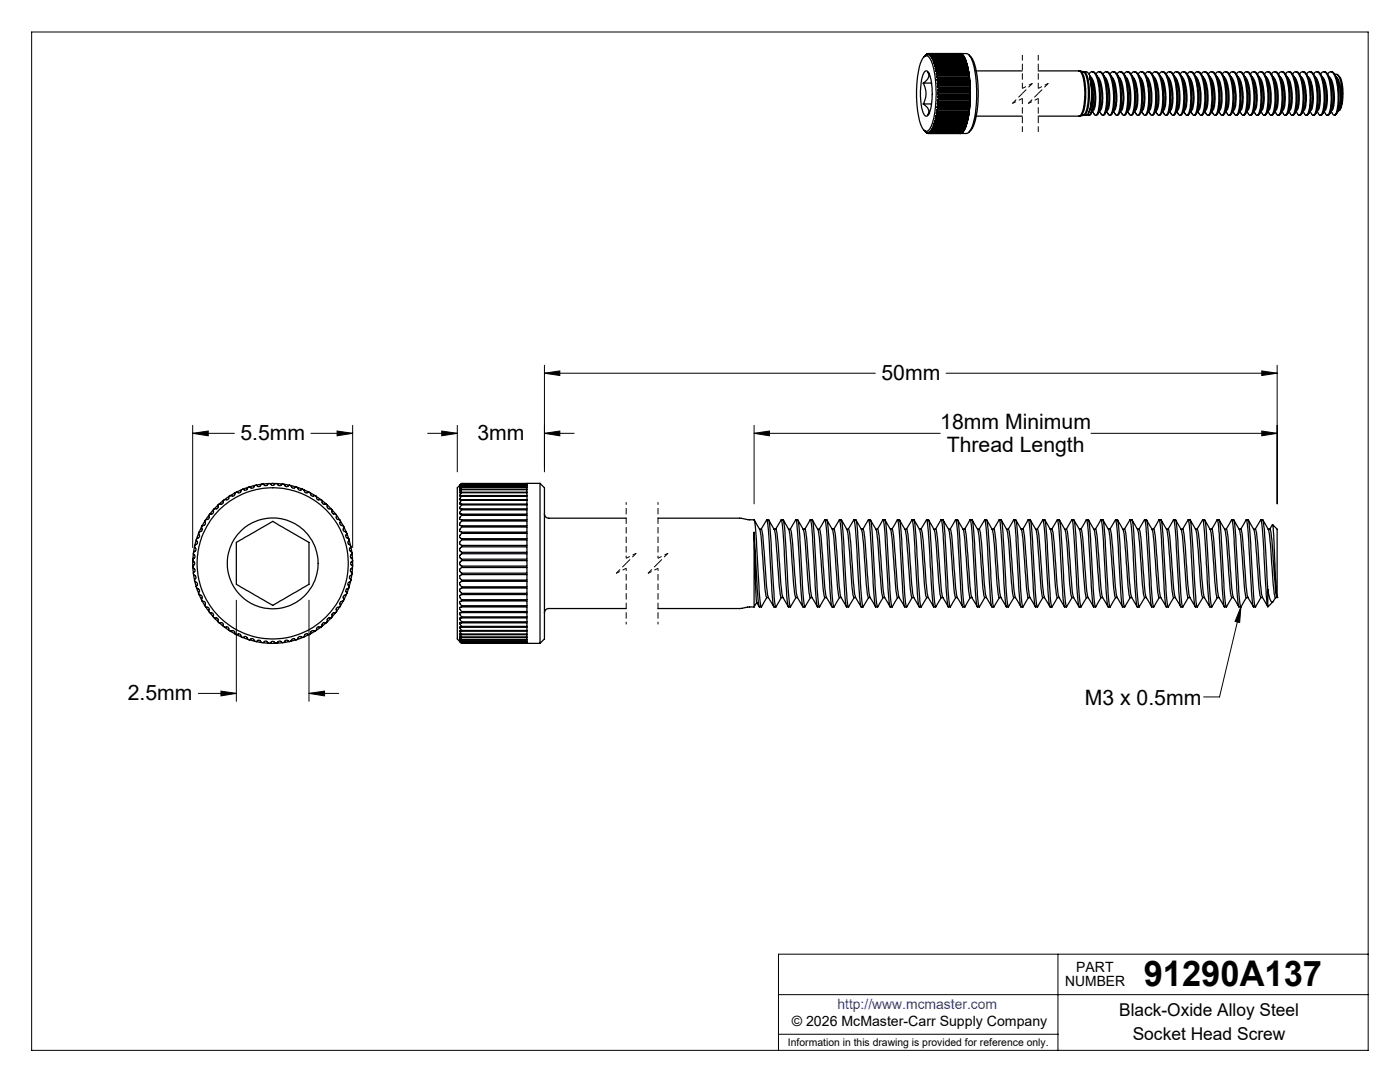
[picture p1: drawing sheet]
<svg xmlns="http://www.w3.org/2000/svg" width="279mm" height="216mm" viewBox="0 0 279 216" stroke-linecap="round" stroke-linejoin="round" font-family="sans-serif">
<defs><g id="words">
<text font-size="7.1" x="228.3" y="196.8">91290A137</text>
<g font-size="4.2">
<text x="175.9" y="75.9">50mm</text>
<text x="48" y="87.9">5.5mm</text>
<text x="95.3" y="87.9">3mm</text>
<text x="187.7" y="85.5">18mm Minimum</text>
<text x="188.9" y="90.2">Thread Length</text>
<text x="25.5" y="139.8">2.5mm</text>
<text x="216.5" y="140.6">M3 x 0.5mm</text>
</g>
<g font-size="3.5">
<text x="223.4" y="202.8">Black-Oxide Alloy Steel</text>
<text x="226.1" y="207.5">Socket Head Screw</text>
</g>
<g font-size="2.8">
<text x="212.6" y="196.8">NUMBER</text>
<text x="214.8" y="194">PART</text>
<text x="158" y="204.8">© 2026 McMaster-Carr Supply Company</text>
</g>
<text font-size="2.8" fill="#00f" x="167.1" y="201.4">http://www.mcmaster.com</text>
<text font-size="2.1" x="157.3" y="208.6">Information in this drawing is provided for reference only.</text>
</g></defs>
<g fill="none" stroke="#000" stroke-width=".2">
<path d="M6.3 6.4h266.7v203.2h-266.7zM108.7 74.5l3-.5v.9zM108.7 72.9v21.3M108.7 74.5h66M188.8 74.5h66.1M251.8 74l3.1 .5-3.1 .4zM254.9 72.9v27.6M38.5 86.5l3.1-.5v1zM38.5 84.9v24.4M38.5 86.5h8.3M62.1 86.5h8.3M67.3 86l3.1 .5-3.1 .5z"/>
<path d="M70.4 84.9v24.4M85.3 86.5h6M88.2 86l3.1 .5-3.1 .5zM91.3 84.9v9.3M108.7 86.5l3-.5v1zM108.7 86.5h5.9M150.5 86.5l3.1-.5v1zM150.5 86.5h37.1M150.5 84.9v15.6M217.7 86.5h37.2M251.8 86l3.1 .5-3.1 .5zM47.2 119.8v20.1"/>
<path d="M61.7 119.8v20.1M39.6 138.4h7.6M44.1 137.9l3.1 .5-3.1 .5zM61.7 138.4l3.1-.5v1zM61.7 138.4h5.9M247.6 121.1l-.2 3.1-.9-.2zM247.6 121.1l-4.2 18h-3.2M155.4 198.5h117.6M211.1 190.4v19.2M273 190.4h-117.6v19.2M155.4 206.4h55.7"/>
</g>
<g fill="none" stroke="#000" stroke-width=".25">
<path d="M184.3 16.6l.2 .5a4 4 0 0 1-.2 3.6M184.3 16.6h1.6M184.4 11.3a.85 .85 0 0 1 1.3 .7l.4 .8 .4 1.8 .3 3.6-.2 3.9-.6 2.7a1.85 1.85 0 0 1-1.2 1.4 3.2 3.2 0 0 1-1.4-2.6l-.4-3.3v-3.8l.5-3.3 .4-1zM184.6 14.2a.62 .62 0 0 1 .9 .6l.4 1.7 .2 2-.2 2.3-.3 1.4a.97 .97 0 0 1-.9 1l-.3-.3-.4-1.1-.3-2.5 .2-3.3 .3-1.1zM184.7 11l-.3 .4M184.7 11h.1M184.7 11l-.1 .1M184.9 10.9h-.1M184.9 10.9l-.2 .1M184.9 10.9h.1M185 10.8l-.2 .2M185 10.8h.1"/>
<path d="M185.1 10.8h.1M185.2 10.7l-.3 .2 .1-.1M185.2 10.8l.2-.1-.1 .1M185.2 10.7h7.7a2.28 2.28 0 0 1 1.3 1.9l.6 3.4 .1 3.8-.2 2.6-.6 2.7a1.99 1.99 0 0 1-1.2 1.5h-7.7M185.2 10.7l-.1 .1M185.3 10.8h.1M185.4 14.6l-.2-.1a1.59 1.59 0 0 1-.9 2.1M185.5 10.9h.1M185.6 10.8l-.1 .1M185.6 11v.1h.3M185.7 10.9h-.2M185.7 10.9l-.1 .1"/>
<path d="M185.7 10.9h6.4M185.8 11.3v.1l.3-.1M185.9 11.1l-.1 .2M185.9 11.1h6.3M186 11.5v.1h.2M186 11.5h6.4M186.1 11.3l-.1 .2M186.1 11.3h6.3M186.1 11.8v.2l.3-.1M186.1 11.8h6.5M186.2 11.6h.1M186.3 11.6l-.2 .2"/>
<path d="M186.3 11.6h6.2M186.3 12.2v.1h.2M186.3 12.2h6.4M186.4 11.9v.1M186.4 12l-.1 .2M186.4 12h6.3M186.4 12.6h6.5M186.5 12.3v.1M186.5 12.4l-.1 .2M186.5 12.4h6.4M186.5 13h6.5M186.7 12.7v.1"/>
<path d="M186.7 13.5v.2M186.7 12.8l-.2 .2M186.7 12.8h6.3M186.7 13.5h6.4M186.7 13.7l.2 .1M186.7 13.7h6.5M186.8 13.2v.1M186.8 14v.3M186.8 14h6.4M186.8 13.3l-.1 .2M186.8 14.3h.2M186.8 13.3h6.3"/>
<path d="M186.8 14.3h6.5M186.9 13.8v.1M186.9 14.6v.3M186.9 13.8h6.3M186.9 14.6h6.4M186.9 13.9l-.1 .1M186.9 14.9h.2M186.9 13.9h6.4M186.9 14.9h6.5M187 15.2v.3M187 15.2h6.4M187 14.3v.1"/>
<path d="M187 14.3h6.3M187 15.5l.2 .1M187 15.5h6.4M187 15.8l.1 .3M187 14.4l-.1 .2M187 14.4h6.4M187 15.8h6.5M187.1 16.1l.2 .1M187.1 16.1h6.4M187.1 14.9v.1M187.1 16.5v.3M187.1 15l-.1 .2"/>
<path d="M187.1 16.8l.2 .1M187.1 15h6.3M187.1 14.9h6.3M187.1 16.8h6.5M187.1 16.5h6.4M187.1 17.1v.3M187.1 19.9v.3M187.1 17.4l.2 .2M187.1 17.4h6.5M187.1 19.9h6.5M187.1 17.1h6.5M187.2 15.6v.1"/>
<path d="M187.2 17.9v.2M187.2 18.5v.3M187.2 19.2v.3M187.2 18.1l.2 .1M187.2 18.8l.2 .1M187.2 19.5l.1 .1M187.2 18.5h6.4M187.2 18.8h6.4M187.2 18.1h6.4M187.2 19.2h6.4M187.2 15.6h6.3M187.2 17.9h6.4"/>
<path d="M187.2 19.5h6.4M187.2 15.7l-.2 .1M187.2 15.7h6.3M187.3 16.2v.1M187.3 16.3l-.2 .2M187.3 16.3h6.3M187.3 16.2h6.3M187.3 16.9v.1M187.3 16.9h6.3M187.3 17.6v.1M187.3 19.6v.2M187.3 17l-.2 .1"/>
<path d="M187.3 17.7l-.1 .2M187.3 19.8l-.2 .1M187.3 19.8h6.3M187.3 19.6h6.3M187.3 17.7h6.3M187.3 17.6h6.3M187.3 17h6.3M187.4 18.2v.2M187.4 18.9v.2M187.4 18.4l-.2 .1M187.4 19.1l-.2 .1M187.4 18.4h6.2"/>
<path d="M187.4 18.9h6.2M187.4 18.2h6.2M187.4 19.1h6.2M191.5 10.7h.2M191.7 10.7l.1 .1M191.7 10.7v.1M191.9 10.8h-6.6M191.9 10.8l.1 .1M191.9 10.8v.1M192.1 10.9l.1 .1h-6.6M192.1 10.9v.1M192.2 11.1l.2 .2h-6.6"/>
<path d="M192.2 11.1l.1 .2M192.3 11.3h.1M192.4 11.3l.1 .3h-6.3M192.4 11.5v.1M192.4 11.3v.2M192.5 11.6l.2 .3h-6.3M192.5 11.6l.1 .2M192.6 11.8v.1M192.7 12l.1 .3h-6.3M192.7 12.2l.1 .1M192.7 12v.2M192.9 12.4l.1 .3h-6.6v-.1"/>
<path d="M192.9 12.6v.1M192.9 12.4v.2M193 12.8l.1 .4h-6.5l-.1-.2M193 13v.2M193 12.8v.2M193.1 13.3l.1 .5M193.1 13.5l.1 .2M193.1 13.3v.2M193.2 13.7v.1M193.2 14l.1 .3M193.3 13.9v.4M193.3 13.9l-.1 .1"/>
<path d="M193.3 14.3h.1M193.3 14.6l.1 .3M193.4 14.4v.5M193.4 14.9h.1M193.4 14.4l-.1 .2M193.4 11l.7 .7 .6 1.6 .4 2.2 .1 2.5-.1 3.2-.4 2.8-.6 1.6-.7 .8M193.4 15l.1 .6M193.4 15.2v.3M193.4 15.5l.1 .1M193.4 15v.2M193.5 15.7l.1 .5M193.5 15.8v.3"/>
<path d="M193.5 16.1l.1 .1M193.5 15.7v.1M193.5 16.5l.1 .3M193.6 16.3v.6M193.6 17.1v.3M193.6 16.8v.1M193.6 16.3l-.1 .2M193.6 17v.6M193.6 18.5v.3M193.6 19.2v.3M193.6 17.9v.2M193.6 19.9v.3"/>
<path d="M193.6 18.8v.1M193.6 18.1v.1M193.6 19.5v.1M193.6 17.4v.2M193.6 17v.1M193.6 19.8v.5M193.6 19.1v.5M193.6 18.4v.5M193.6 17.7v.5M193.6 18.4v.1M193.6 19.1v.1M193.6 17.7v.2"/>
<path d="M193.6 19.8v.1M194.8 14.1h9.2M207.2 14.1h8.1M215.3 14.1l.3 .1M215.3 14.1a2.89 2.89 0 0 1 1.1 2.5l.1 2.5-.4 2.9a1.38 1.38 0 0 1-.8 1.2M215.6 14.2a3.7 3.7 0 0 1 1 2.9l.1 2.5-.4 2.4a1.43 1.43 0 0 1-.7 1.1M215.6 14.2l.5 .1M216.1 14.3h.2M216.1 14.3l.3 .2 .4 .8 .4 2.5v1.7l-.2 1.8-.4 1.2-.5 .5M216.3 14.3h.5a3.5 3.5 0 0 1 1.2 2.8 10.6 10.6 0 0 1-.4 5.8l-.4 .1M216.3 14.3a2.28 2.28 0 0 1 .9 2l.2 3.1-.4 2.6a1.16 1.16 0 0 1-.7 1M217.3 14.8a.69 .69 0 0 1 .8-.5 .69 .69 0 0 1 .6 .7 12.5 12.5 0 0 1 .2 7.9 .33 .33 0 0 1-.4 .1 .33 .33 0 0 1-.2-.3l-.3-.5"/>
<path d="M217.5 15a9.4 9.4 0 0 1 .7 6.8l-.4 .9M217.5 15.6l.4 2.3v1.9l-.2 1.6-.5 1.1M217.5 15.6a12.3 12.3 0 0 1 0 7.3l-.2 .1-.3-.1M217.5 15.6l.3 1.8v1.9l-.3 2.7a1.16 1.16 0 0 1-.8 1h-.4M217.6 15.3a4.7 4.7 0 0 1 1.1 3.4 6.5 6.5 0 0 1-.5 3.3l-.1 .1M217.9 14.3a1.3 1.3 0 0 1 1.2 1.3 12.9 12.9 0 0 1 0 7.2l-.4 .2M218.7 14.8l.2-.2a.65 .65 0 0 1 .7-.2 .65 .65 0 0 1 .5 .6 11.9 11.9 0 0 1 .2 7.9 .31 .31 0 0 1-.4 .1 .31 .31 0 0 1-.2-.3l-.3-.5M218.9 15a9 9 0 0 1 .5 7.2l-.3 .5M219 15.3a6.2 6.2 0 0 1 1.1 4.2l-.2 2.1-.4 .5M219.4 14.3a1.43 1.43 0 0 1 1.2 1.5 12.3 12.3 0 0 1-.1 7l-.5 .2M220.1 14.8l.1-.1a.64 .64 0 0 1 .7-.4 .64 .64 0 0 1 .5 .6 11.8 11.8 0 0 1 .3 8 .3 .3 0 0 1-.4 .1 .3 .3 0 0 1-.2-.3l-.3-.5M220.3 15a9.9 9.9 0 0 1 .7 6.8l-.4 .9"/>
<path d="M220.4 15.3a6 6 0 0 1 1.1 4.2l-.2 2.1-.4 .5M220.7 14.3a1.3 1.3 0 0 1 1.2 1.3 12.5 12.5 0 0 1 0 7.1l-.1 .3h-.4M221.5 14.8a.69 .69 0 0 1 .8-.5 .69 .69 0 0 1 .6 .7 12.5 12.5 0 0 1 .2 7.9 .33 .33 0 0 1-.4 .1 .33 .33 0 0 1-.2-.3l-.3-.5M221.7 15a9.6 9.6 0 0 1 .7 6.8l-.4 .9M221.8 15.3a4.7 4.7 0 0 1 1 3.4 4.5 4.5 0 0 1-.5 3.4M222.1 14.3a1.3 1.3 0 0 1 1.2 1.3 12.9 12.9 0 0 1 0 7.2l-.5 .2M222.9 14.8l.2-.2a.68 .68 0 0 1 .7-.2 .68 .68 0 0 1 .5 .6 12.6 12.6 0 0 1 .2 7.8 .32 .32 0 0 1-.3 .2 .32 .32 0 0 1-.3-.3l-.3-.5M223.1 15a9 9 0 0 1 .5 7.2l-.3 .5M223.2 15.3a4.7 4.7 0 0 1 1.1 3.4 6.5 6.5 0 0 1-.5 3.3l-.1 .1M223.6 14.3a1.43 1.43 0 0 1 1.2 1.5 12.3 12.3 0 0 1-.1 7l-.4 .2M224.3 14.8l.1-.1a.64 .64 0 0 1 .7-.4 .64 .64 0 0 1 .5 .6 11.8 11.8 0 0 1 .3 8 .3 .3 0 0 1-.4 .1 .3 .3 0 0 1-.2-.3l-.3-.5M224.5 15a9.9 9.9 0 0 1 .7 6.8l-.4 .9"/>
<path d="M224.6 15.3a6 6 0 0 1 1.1 4.2l-.2 2.1-.4 .5M224.9 14.3a1.42 1.42 0 0 1 1.3 1.5 12.3 12.3 0 0 1-.1 7l-.5 .2M225.7 14.8a.69 .69 0 0 1 .8-.5 .69 .69 0 0 1 .6 .7 12.9 12.9 0 0 1 .3 7.8 .34 .34 0 0 1-.4 .2 .34 .34 0 0 1-.3-.3l-.3-.5M225.8 15a9.6 9.6 0 0 1 .8 6.8l-.4 .9M226 15.3a5.8 5.8 0 0 1 1.1 4l-.2 2.1-.4 .7M226.3 14.3a1.3 1.3 0 0 1 1.2 1.3 12.1 12.1 0 0 1 0 7.2l-.5 .2M227.1 14.8l.2-.2a.68 .68 0 0 1 .7-.2 .68 .68 0 0 1 .5 .6 12.5 12.5 0 0 1 .2 7.9 .33 .33 0 0 1-.4 .1 .33 .33 0 0 1-.2-.3l-.3-.5M227.3 15a9.4 9.4 0 0 1 .7 6.8l-.4 .9M227.4 15.3a4.7 4.7 0 0 1 1.1 3.4 6.5 6.5 0 0 1-.5 3.3l-.1 .1M227.8 14.3a1.3 1.3 0 0 1 1.1 1.3 12.9 12.9 0 0 1 0 7.2l-.4 .2M228.5 14.8l.1-.1a.68 .68 0 0 1 .8-.4 .68 .68 0 0 1 .5 .7 11.9 11.9 0 0 1 .2 7.9 .31 .31 0 0 1-.4 .1 .31 .31 0 0 1-.2-.3l-.3-.5M228.7 15a9 9 0 0 1 .5 7.2l-.2 .5"/>
<path d="M228.8 15.3a6 6 0 0 1 1.1 4.2l-.2 2.1-.4 .5M229.2 14.3a1.43 1.43 0 0 1 1.2 1.5 12.3 12.3 0 0 1-.1 7l-.5 .2M229.9 14.8l.1-.1a.64 .64 0 0 1 .7-.4 .64 .64 0 0 1 .5 .6 12.5 12.5 0 0 1 .4 7.9 .34 .34 0 0 1-.4 .2 .34 .34 0 0 1-.3-.3l-.3-.5M230.1 15a9.4 9.4 0 0 1 .5 7.2l-.2 .5M230.2 15.3a6 6 0 0 1 1.1 4.2l-.2 1.9-.1 .5-.3 .2M230.5 14.3a1.3 1.3 0 0 1 1.2 1.3 12.5 12.5 0 0 1 0 7.1l-.1 .3h-.4M231.4 14.8a.69 .69 0 0 1 .7-.5 .69 .69 0 0 1 .6 .7 12.5 12.5 0 0 1 .2 7.9 .33 .33 0 0 1-.4 .1 .33 .33 0 0 1-.2-.3l-.3-.5M231.5 15a9.4 9.4 0 0 1 .7 6.8l-.4 .9M231.6 15.3a4.7 4.7 0 0 1 1.1 3.4 5.4 5.4 0 0 1-.5 3.3l-.1 .1M232 14.3a1.3 1.3 0 0 1 1.1 1.3 12.9 12.9 0 0 1 0 7.2l-.4 .2M232.7 14.8l.2-.2a.65 .65 0 0 1 .7-.2 .65 .65 0 0 1 .5 .6 12.3 12.3 0 0 1 .3 7.8 .32 .32 0 0 1-.4 .2 .32 .32 0 0 1-.3-.3l-.3-.5M232.9 15a9 9 0 0 1 .5 7.2l-.2 .5"/>
<path d="M233 15.3a4.7 4.7 0 0 1 1.1 3.4 5.1 5.1 0 0 1-.6 3.4M233.4 14.3a1.43 1.43 0 0 1 1.2 1.5 12.3 12.3 0 0 1-.1 7l-.4 .2M234.1 14.8l.1-.1a.64 .64 0 0 1 .7-.4 .64 .64 0 0 1 .5 .6 11.8 11.8 0 0 1 .3 8 .3 .3 0 0 1-.4 .1 .3 .3 0 0 1-.2-.3l-.3-.5M234.3 15a9.9 9.9 0 0 1 .7 6.8l-.4 .9M234.4 15.3a6 6 0 0 1 1.1 4.2l-.2 2.1-.4 .5M234.7 14.3a1.3 1.3 0 0 1 1.2 1.3 12.5 12.5 0 0 1 0 7.1l-.1 .3h-.4M235.5 14.8a.69 .69 0 0 1 .8-.5 .69 .69 0 0 1 .6 .7 12.8 12.8 0 0 1 .3 7.6l-.1 .2a.32 .32 0 0 1-.3 .2 .32 .32 0 0 1-.3-.3l-.2-.5M235.7 15a9.6 9.6 0 0 1 .7 6.8l-.4 .9M235.8 15.3a4.7 4.7 0 0 1 1.1 3.4 4.5 4.5 0 0 1-.6 3.4M236.1 14.3a1.3 1.3 0 0 1 1.2 1.3 12.1 12.1 0 0 1 0 7.2l-.4 .2M236.9 14.8l.2-.2a.68 .68 0 0 1 .7-.2 .68 .68 0 0 1 .5 .6 12.5 12.5 0 0 1 .2 7.9 .33 .33 0 0 1-.4 .1 .33 .33 0 0 1-.2-.3l-.3-.5M237.1 15a9 9 0 0 1 .5 7.2l-.3 .5"/>
<path d="M237.2 15.3a4.7 4.7 0 0 1 1.1 3.4 6.5 6.5 0 0 1-.5 3.3l-.1 .1M237.6 14.3a1.25 1.25 0 0 1 1.1 1.3 12.5 12.5 0 0 1 0 7.2l-.4 .2M238.3 14.8l.1-.1a.64 .64 0 0 1 .7-.4 .64 .64 0 0 1 .5 .6 11.8 11.8 0 0 1 .3 8 .3 .3 0 0 1-.4 .1 .3 .3 0 0 1-.2-.3l-.3-.5M238.5 15a9 9 0 0 1 .5 7.2l-.2 .5M238.6 15.3a6 6 0 0 1 1.1 4.2l-.2 2.1-.4 .5M238.9 14.3a1.42 1.42 0 0 1 1.3 1.5 12.3 12.3 0 0 1-.1 7l-.5 .2M239.7 14.8l.2-.2a.63 .63 0 0 1 .6-.3 .63 .63 0 0 1 .5 .6 12.5 12.5 0 0 1 .4 7.9 .34 .34 0 0 1-.4 .2 .34 .34 0 0 1-.3-.3l-.2-.5M239.9 15a9.2 9.2 0 0 1 .5 7.2l-.2 .5M240 15.3a6.3 6.3 0 0 1 1.1 4.5l-.2 1.6-.1 .5-.3 .2M240.3 14.3a1.3 1.3 0 0 1 1.2 1.3 11.6 11.6 0 0 1-.1 7.3l-.3 .1M241.2 14.8l.1-.2a.68 .68 0 0 1 .7-.2 .68 .68 0 0 1 .5 .6 12.5 12.5 0 0 1 .2 7.9 .33 .33 0 0 1-.4 .1 .33 .33 0 0 1-.2-.3l-.3-.5M241.3 15a9.4 9.4 0 0 1 .7 6.8l-.4 .9"/>
<path d="M241.4 15.3a4.7 4.7 0 0 1 1.1 3.4 6.5 6.5 0 0 1-.5 3.3l-.1 .1M241.8 14.3a1.3 1.3 0 0 1 1.1 1.3 12.9 12.9 0 0 1 0 7.2l-.4 .2M242.5 14.8l.2-.2a.65 .65 0 0 1 .7-.2 .65 .65 0 0 1 .5 .6 11.9 11.9 0 0 1 .2 7.9 .31 .31 0 0 1-.4 .1 .31 .31 0 0 1-.2-.3l-.3-.5M242.7 15a9 9 0 0 1 .5 7.2l-.2 .5M242.8 15.3a6 6 0 0 1 1.1 4.2l-.2 2.1-.4 .5M243.2 14.3a1.43 1.43 0 0 1 1.2 1.5 12.3 12.3 0 0 1-.1 7l-.5 .2M243.9 14.8l.1-.1a.64 .64 0 0 1 .7-.4 .64 .64 0 0 1 .5 .6 11.8 11.8 0 0 1 .3 8 .3 .3 0 0 1-.4 .1 .3 .3 0 0 1-.2-.3l-.2-.5M244.1 15a9.9 9.9 0 0 1 .7 6.8l-.4 .9M244.2 15.3a6 6 0 0 1 1.1 4.2l-.2 1.9-.1 .5-.3 .2M244.5 14.3a1.3 1.3 0 0 1 1.2 1.3 12.5 12.5 0 0 1 0 7.1l-.1 .3h-.3M245.4 14.8a.69 .69 0 0 1 .7-.5 .69 .69 0 0 1 .6 .7 12.5 12.5 0 0 1 .2 7.9 .33 .33 0 0 1-.4 .1 .33 .33 0 0 1-.2-.3l-.3-.5M245.5 15a9.6 9.6 0 0 1 .7 6.8l-.4 .9"/>
<path d="M245.6 15.3a4.7 4.7 0 0 1 1.1 3.4 5.4 5.4 0 0 1-.5 3.3l-.1 .1M246 14.3a1.3 1.3 0 0 1 1.1 1.3 12.9 12.9 0 0 1 0 7.2l-.4 .2M246.7 14.8l.2-.2a.68 .68 0 0 1 .8-.2 .68 .68 0 0 1 .4 .6 12.6 12.6 0 0 1 .3 7.8 .32 .32 0 0 1-.4 .2 .32 .32 0 0 1-.3-.3l-.3-.5M246.9 15a9 9 0 0 1 .5 7.2l-.2 .5M247 15.3a4.7 4.7 0 0 1 1.1 3.4 6.5 6.5 0 0 1-.5 3.3l-.1 .1M247.4 14.3a1.43 1.43 0 0 1 1.2 1.5 12.3 12.3 0 0 1-.1 7l-.4 .2M248.1 14.8l.1-.1a.64 .64 0 0 1 .7-.4 .64 .64 0 0 1 .5 .6 11.8 11.8 0 0 1 .3 8 .3 .3 0 0 1-.4 .1 .3 .3 0 0 1-.2-.3l-.3-.5M248.3 15l.4 .8M248.4 15.3a6 6 0 0 1 1.1 4.2l-.2 2.1-.4 .5M248.7 15.8a9.3 9.3 0 0 1 .1 6.4l-.2 .5M248.7 14.3a1.42 1.42 0 0 1 1.3 1.5 12.3 12.3 0 0 1-.1 7l-.5 .2M249.6 14.8a.69 .69 0 0 1 .7-.5 .69 .69 0 0 1 .6 .7 12.9 12.9 0 0 1 .3 7.8 .34 .34 0 0 1-.4 .2 .34 .34 0 0 1-.3-.3l-.2-.5"/>
<path d="M249.7 15a9.6 9.6 0 0 1 .7 6.8l-.4 .9M249.8 15.3a5 5 0 0 1 1.1 3.7 4.4 4.4 0 0 1-.6 3.1M250.2 14.3a1.3 1.3 0 0 1 1.1 1.3 12.1 12.1 0 0 1 0 7.2l-.4 .2M250.9 14.8l.2-.2a.68 .68 0 0 1 .8-.2 .68 .68 0 0 1 .4 .6 12.5 12.5 0 0 1 .2 7.9 .33 .33 0 0 1-.3 .1 .33 .33 0 0 1-.3-.3l-.3-.5M251.1 15a9 9 0 0 1 .5 7.2l-.2 .5M251.2 15.3a4.7 4.7 0 0 1 1.1 3.4 6.5 6.5 0 0 1-.5 3.3l-.1 .1M251.6 14.3a1.25 1.25 0 0 1 1.1 1.3 12.5 12.5 0 0 1 0 7.2l-.4 .2M252.3 14.8l.1-.1a.68 .68 0 0 1 .8-.4 .68 .68 0 0 1 .5 .7 11.9 11.9 0 0 1 .2 7.9 .31 .31 0 0 1-.4 .1 .31 .31 0 0 1-.2-.3l-.3-.5M252.5 15a9 9 0 0 1 .5 7.2l-.2 .5M252.6 15.3a6 6 0 0 1 1.1 4.2l-.2 2.1-.4 .5M253 14.3a1.43 1.43 0 0 1 1.2 1.5 12.3 12.3 0 0 1-.1 7l-.5 .2M253.8 14.8v-.1a.64 .64 0 0 1 .7-.4 .64 .64 0 0 1 .5 .6 12.5 12.5 0 0 1 .4 7.9 .34 .34 0 0 1-.4 .2 .34 .34 0 0 1-.3-.3l-.2-.5"/>
<path d="M253.9 15a9.4 9.4 0 0 1 .5 7.2l-.2 .5M254 15.3a6.3 6.3 0 0 1 1.1 4.5l-.2 1.6-.1 .5-.3 .2M254.4 14.3a1.3 1.3 0 0 1 1.1 1.3 11.6 11.6 0 0 1-.1 7.3l-.3 .1M255.2 14.8a.69 .69 0 0 1 .7-.5 .69 .69 0 0 1 .6 .7 12.5 12.5 0 0 1 .2 7.9 .33 .33 0 0 1-.3 .1 .33 .33 0 0 1-.3-.3l-.3-.5M255.3 15a9.4 9.4 0 0 1 .7 6.8l-.4 .9M255.4 15.3a4.7 4.7 0 0 1 1.1 3.4 5.4 5.4 0 0 1-.5 3.3l-.1 .1M255.8 14.3a1.3 1.3 0 0 1 1.1 1.3 12.9 12.9 0 0 1 0 7.2l-.4 .2M256.5 14.8l.2-.2a.65 .65 0 0 1 .8-.2 .65 .65 0 0 1 .4 .6 11.9 11.9 0 0 1 .2 7.9 .31 .31 0 0 1-.4 .1 .31 .31 0 0 1-.2-.3l-.3-.5M256.7 15a9 9 0 0 1 .5 7.2l-.2 .5M256.8 15.3a6.2 6.2 0 0 1 1.1 4.2l-.2 2.1-.4 .5M257.2 14.3a1.43 1.43 0 0 1 1.2 1.5 12.3 12.3 0 0 1-.1 7l-.5 .2M258 14.8v-.1a.64 .64 0 0 1 .7-.4 .64 .64 0 0 1 .5 .6 11.8 11.8 0 0 1 .3 8 .3 .3 0 0 1-.3 .1 .3 .3 0 0 1-.3-.3l-.2-.5"/>
<path d="M258.1 15a9.9 9.9 0 0 1 .7 6.8l-.4 .9M258.2 15.3a6 6 0 0 1 1.1 4.2l-.2 2.1-.4 .5M258.6 14.3a1.3 1.3 0 0 1 1.1 1.3 12.5 12.5 0 0 1 .1 7.1l-.2 .3h-.3M259.4 14.8a.69 .69 0 0 1 .7-.5 .69 .69 0 0 1 .6 .7 12.8 12.8 0 0 1 .3 7.6l-.1 .2a.32 .32 0 0 1-.3 .2 .32 .32 0 0 1-.3-.3l-.2-.5M259.5 15a9.6 9.6 0 0 1 .7 6.8l-.4 .9M259.6 15.3a4.7 4.7 0 0 1 1.1 3.4 4.5 4.5 0 0 1-.6 3.4M260 14.3a1.3 1.3 0 0 1 1.1 1.3 12.1 12.1 0 0 1 0 7.2l-.4 .2M260.7 14.8l.2-.2a.68 .68 0 0 1 .8-.2 .68 .68 0 0 1 .4 .6 12.5 12.5 0 0 1 .2 7.9 .33 .33 0 0 1-.3 .1 .33 .33 0 0 1-.3-.3l-.3-.5M260.9 15a9 9 0 0 1 .5 7.2l-.2 .5M261 15.3a4.7 4.7 0 0 1 1.1 3.4 6.5 6.5 0 0 1-.4 3.3l-.2 .1M261.4 14.3a1.25 1.25 0 0 1 1.1 1.3 12.5 12.5 0 0 1 0 7.2l-.4 .2M262.1 14.8l.1-.1a.64 .64 0 0 1 .7-.4 .64 .64 0 0 1 .5 .6 11.8 11.8 0 0 1 .3 8 .3 .3 0 0 1-.3 .1 .3 .3 0 0 1-.3-.3l-.2-.5"/>
<path d="M262.3 15a9 9 0 0 1 .5 7.2l-.2 .5M262.4 15.3a6 6 0 0 1 1.1 4.2l-.2 2.1-.4 .5M262.7 14.3a1.42 1.42 0 0 1 1.3 1.5 12.3 12.3 0 0 1-.1 7l-.4 .2M263.6 14.8l.1-.2a.63 .63 0 0 1 .7-.3 .63 .63 0 0 1 .4 .6 12.5 12.5 0 0 1 .4 7.9 .34 .34 0 0 1-.4 .2 .34 .34 0 0 1-.3-.3l-.2-.5M263.7 15a9.2 9.2 0 0 1 .5 7.2l-.2 .5M263.8 15.3a6 6 0 0 1 1.1 4.2l-.2 1.9-.1 .5-.3 .2M264.2 14.3a1.3 1.3 0 0 1 1.1 1.3 12.1 12.1 0 0 1 0 7.2l-.4 .2M264.9 14.8l.2-.2a.68 .68 0 0 1 .8-.2 .68 .68 0 0 1 .4 .6 12.5 12.5 0 0 1 .2 7.9l-.1 .1M265.1 15a9.4 9.4 0 0 1 .7 6.8l-.4 .9M265.2 15.3a4.7 4.7 0 0 1 1.1 3.4 6.5 6.5 0 0 1-.4 3.3l-.2 .1M265.6 14.3a1.3 1.3 0 0 1 1.1 1.3 15.1 15.1 0 0 1 .4 5.7M266.4 14.9a.54 .54 0 0 1 .8 .4 9.8 9.8 0 0 1 .1 6.7l-.1 .1"/>
<path d="M266.5 15a9 9 0 0 1 .5 7.2l-.1 .2M266.6 15.3a6 6 0 0 1 1.1 4.2l-.2 2.1-.3 .5M267 15l.5 .5 .2 .6 .3 2.5-.1 2.1-.3 .9-.3 .4M184.3 20.7a1.62 1.62 0 0 1 .9 2.2l.2-.2M184.3 20.7h1.6M184.4 25.9l.2 .3M184.6 26.2l.1 .1M184.7 26.3h.1M184.7 26.3l.2 .2M184.8 26.4l.2 .2M184.8 26.4l.1 .1M184.9 26.5h.1"/>
<path d="M185 26.6l-.1-.2 .3 .2M185 26.6h.1M185.1 26.5h.1M185.1 26.5l.1 .1M185.2 26.5l.2 .1-.1-.1M185.3 26.5l.2 .1M185.3 26.5h.1M185.5 26.4l.2 .1M185.5 26.4v.2M185.5 26.4h.1M185.5 26.6h6.4M185.6 26.3l.1 .2"/>
<path d="M185.6 26.3h6.6l-.1 .1M185.8 26.1h6.6l-.2 .1M185.8 26.1l.1 .1M185.9 26.2h-.3v.1M185.9 26.2h6.3M186 25.8l.1 .2M186 25.8h6.4M186.1 26h-.3v.1M186.1 26h6.3M186.1 25.5l.2 .2M186.1 25.5h6.5M186.2 25.8l-.3-.1 .1 .1"/>
<path d="M186.2 25.8h6.3l-.1 .2M186.3 25.7l-.1 .1M186.3 25.7h6.2M186.3 25.2l.1 .2M186.3 25.2h6.4M186.4 25.4h-.3v.1M186.4 25.4h6.3l-.2 .3M186.4 25.4h.1M186.4 25.4h6.3M186.4 24.8v-.2h6.6l-.1 .3M186.4 24.8l.1 .1M186.4 24.8h6.5"/>
<path d="M186.5 25h-.2v.2M186.5 25h6.3l-.1 .4M186.5 24.3v-.2h6.6l-.1 .4M186.5 24.9v.1M186.5 24.3l.2 .2M186.5 24.9h6.4M186.5 24.3h6.5M186.7 24.5v.1M186.7 23.8l.1 .2M186.7 24.5h6.3M186.7 23.8h6.4M186.7 23.6v.2"/>
<path d="M186.7 23.6h6.5M186.8 23.3l.1 .2M186.8 23.3h6.4M186.8 23v.3M186.8 24v.1M186.8 24h6.3M186.8 23h6.5M186.9 22.7l.1 .2M186.9 23.6h-.2M186.9 23.6h6.3M186.9 22.7h6.4M186.9 22.5v.2"/>
<path d="M186.9 23.5v.1M186.9 23.5h6.4M186.9 22.5h6.5M187 22.1h6.4M187 22.1l.1 .2M187 21.8v.3M187 23h6.3M187 23h-.2M187 21.8h6.4M187 22.9v.1M187 21.5l.2 .2M187 22.9h6.4"/>
<path d="M187 21.5h6.5M187.1 21.2l-.1 .3M187.1 21.2h6.4M187.1 20.6v.2M187.1 22.3v.1M187.1 20.8l.2 .2M187.1 22.4l-.2 .1M187.1 22.4h6.3M187.1 22.3h6.3M187.1 20.6h6.5M187.1 20.8h6.4M187.1 20.2l.2 .1"/>
<path d="M187.1 20.2h6.5M187.2 21.8h-.2M187.2 21.8h6.3M187.2 21.7v.1M187.2 21.7h6.3M187.3 21v.1M187.3 21.1l-.2 .1M187.3 21.1h6.3M187.3 21h6.3M187.3 20.5l-.2 .1M187.3 20.5h6.3M187.3 20.3v.2"/>
<path d="M187.3 20.3h6.3M191.5 26.6h.2M191.7 26.6h.1M191.8 26.6h-.1M191.9 26.5v.1M192 26.5l-.1 .1M192.1 26.4l-6.4 .1M192.1 26.3v.1M192.3 26.1h.1M192.3 26.1l-.1 .1M192.4 25.8v.2M192.4 25.8h.1"/>
<path d="M192.6 25.4v.1M192.6 25.5l-.1 .2M192.7 25.2v.2M192.8 25l-.1 .2M192.9 24.8v.1M192.9 24.6v.2M193 24.3v.2M193 24.1v.2M193.1 23.8v.2M193.2 23.6l-.1 .2M193.2 23.6l-.1 .4M193.2 23.3l.1 .2"/>
<path d="M193.2 23.6h.1M193.3 23l-.1 .3M193.3 23v.5M193.3 22.7l.1 .2M193.3 23h.1M193.4 22.5l-.1 .2M193.4 22.4v.5M193.4 21.8v.3M193.4 22.1v.2M193.4 22.4v.1M193.5 21.8l-.1 .5M193.5 21.2v.3"/>
<path d="M193.5 21.5v.2M193.5 21.8h-.1M193.5 20.8l.1 .2M193.6 21.1l-.1 .6M193.6 20.6l-.1 .2M193.6 20.2v.1M193.6 21.1l-.1 .1M193.6 20.5v.5M193.6 20.5v.1M194.8 23.2h9.2M207.2 23.2h8.1M215.6 23.1l-.3 .1"/>
<path d="M216.1 23l-.5 .1M216.3 23h-.2M230.7 22.1h.1M234.9 22.1h.1M250.3 22.1h.1M253.1 22.1h.1M265.6 22.2l.4 .7 .4 .1M267.1 22.1h.1M267.1 21.3l-.2 1-.5 .7M267.1 21.3l-.2 1.1-.4 .5M44.6 99.8l-.2 .7-.7 .1M44.6 99.8l-.9 .8"/>
<path d="M44.8 99.7l-.2 .1M45.7 99l-.2 .7h-.7M45.7 99l-.9 .7M46 98.9l-.3 .1M46.9 98.3l-.2 .7-.7-.1M46.9 98.3l-.9 .6M47.2 98.2l-.3 .1M48.2 97.7l-.3 .6-.7-.1M48.2 97.7l-1 .5M48.4 97.6l-.2 .1M49.5 97.3l-.4 .5-.7-.2M49.5 97.3l-1.1 .3"/>
<path d="M49.7 97.2l-.2 .1M50.8 96.9l-.4 .5-.7-.2M50.8 96.9l-1.1 .3M51.1 96.8l-.3 .1M52.2 96.6l-.6 .5-.5-.3M52.2 96.6l-1.1 .2M52.5 96.6h-.3M53.6 96.5l-.4 .4h-.3l-.4-.3M53.6 96.5h.3M53.6 96.5l-1.1 .1M53.9 96.5l.5 .4 .6-.4M53.9 96.5h1.1"/>
<path d="M55 96.5h.2M55.2 96.5l.5 .4 .7-.3M55.2 96.5l1.2 .1M56.4 96.6h.3M56.7 96.6l.4 .5 .6-.3M56.7 96.6l1 .2M57.7 96.8l.3 .1M58 96.9l.5 .5 .6-.2M58 96.9l1.1 .3M59.1 97.2l.2 .1M59.3 97.3l.5 .5 .6-.2M59.3 97.3l1.1 .3"/>
<path d="M60.4 97.6l.2 .1M60.6 97.7l.4 .6 .7-.1M60.6 97.7l1.1 .5M61.7 98.2l.2 .1M61.9 98.3l.3 .7 .7-.1M61.9 98.3l1 .6M62.9 98.9l.2 .1M63.1 99l.3 .7h.6M63.1 99l.9 .7M64 99.7l.2 .1M64.2 99.8l.2 .7 .7 .1M64.2 99.8l.9 .8"/>
<path d="M91.8 96.7l-.5 .6v30.2l.5 .6M92.1 96.5h.1M92.1 99.8h13.1v.8h-13.1M92.1 99.7v.1M92.1 99h13.1v.7h-13.1M92.1 98.9v.1M92.1 98.3h13.1v.6h-13.1M92.1 98.2v.1M92.1 97.7h13.1v.5h-13.1M92.1 97.6v.1M92.1 97.3h13.1v.3h-13.1M92.1 97.2v.1"/>
<path d="M92.1 96.9h13.1v.3h-13.1M92.1 96.8v.1M92.1 96.6h13.1v.2h-13.1M92.1 96.6h.1M92.1 96.6l-.4 .5 .4-.3M92.1 96.9l-.4 .5 .4-.2M92.1 97.3l-.4 .5 .4-.2M92.1 97.7l-.4 .6 .4-.1M92.1 98.3l-.4 .7 .4-.1M92.1 99l-.4 .6 .1 .2 .3-.1M92.1 99.8l-.4 .6 .1 .2h.3M92.1 96.6l-.4 .3 .1-.1"/>
<path d="M92.1 96.5l-.3 .3M92.1 96.5h13.1M105.2 96.5v.1h-13.1M107.8 96.4l.9 .9v30.2l-.9 .9M107.8 96.4v32M107.8 96.4l-2.6 .1M38.5 113.2l.4 .5v.3l-.3 .4M38.5 113v.2M38.5 111.9l.4 .5-.4 .6M38.5 111.6v.3M38.5 113.2l.1 1.2M38.5 111.9v1.1"/>
<path d="M38.6 114.4v.3M38.6 110.5l.3 .3v.4l-.4 .4M38.6 110.5l-.1 1.1M38.6 114.7l.4 .2 .1 .3-.3 .5M38.6 110.2v.3M38.6 114.7l.2 1M38.8 115.7l.1 .3M38.8 109.1l.3 .6-.5 .5M38.8 109.1l-.2 1.1M38.9 116l.5 .4-.2 .7M38.9 108.8l-.1 .3M38.9 116l.3 1.1"/>
<path d="M39.2 117.1l.1 .2M39.2 107.7l.2 .7-.5 .4M39.2 107.7l-.3 1.1M39.3 117.3l.5 .5-.2 .6M39.3 107.5l-.1 .2M39.3 117.3l.3 1.1M39.6 118.4l.1 .2M39.6 106.4l.2 .7-.5 .4M39.6 106.4l-.3 1.1M39.7 118.6l.6 .4-.1 .7M39.7 106.2l-.1 .2M39.7 118.6l.5 1.1"/>
<path d="M40.2 119.7l.1 .2M40.2 105.2l.1 .7-.6 .3M40.2 105.2l-.5 1M40.3 119.9l.7 .3-.1 .7M40.3 104.9l-.1 .3M40.3 119.9l.6 1M40.9 104l.1 .6-.7 .3M40.9 104l-.6 .9M41 103.7l-.1 .3M41.7 102.8l.1 .5-.2 .3-.6 .1M41.7 102.8l-.7 .9M41.8 102.6l-.1 .2"/>
<path d="M42.6 101.7v.6l-.3 .3h-.5M42.6 101.7l-.8 .9M42.8 101.5l-.2 .2M43.5 100.8v.4l-.1 .3h-.6M43.5 100.8l-.7 .7M43.7 100.6l-.2 .2M47.2 108.2l7.2-4.2 7.3 4.2v8.4l-7.3 4.2-5.3-3.1-1.9-1.1zM65.1 100.6l.2 .2M65.3 100.8v.3l.2 .4h.6M65.3 100.8l.8 .7M66.1 101.5l.2 .2M66.3 101.7l.1 .7 .6 .2"/>
<path d="M66.3 101.7l.7 .9M67 102.6l.2 .2M67.2 102.8v.7l.6 .2M67.2 102.8l.6 .9M67.8 103.7l.1 .3M67.9 104l-.1 .6 .3 .2 .4 .1M67.9 104l.6 .9M68.5 104.9l.2 .3M68.5 119.9l-.6 .3v.7M68.5 119.9l-.6 1M68.7 105.2l-.2 .7 .6 .3M68.7 119.7l-.2 .2"/>
<path d="M68.7 105.2l.4 1M69.1 106.2l.1 .2M69.1 118.6l-.6 .4 .2 .7M69.1 118.6l-.4 1.1M69.2 106.4l-.2 .5 .1 .3 .5 .3M69.2 118.4l-.1 .2M69.2 106.4l.4 1.1M69.6 107.5l.1 .2M69.6 117.3l-.5 .4-.1 .2 .2 .5M69.6 117.3l-.4 1.1M69.7 107.7l-.3 .6 .1 .3 .5 .2M69.7 117.1l-.1 .2"/>
<path d="M69.7 107.7l.3 1.1M70 108.8v.3M70 116l-.6 .5 .3 .6M70 116l-.3 1.1M70 109.1l-.3 .6 .5 .5M70 115.7v.3M70 109.1l.2 1.1M70.2 110.2v.3M70.2 114.7l-.5 .4 .3 .6M70.2 114.7l-.2 1M70.2 110.5l-.3 .6 .4 .5M70.2 114.4v.3"/>
<path d="M70.2 110.5l.1 1.1M70.3 111.6l.1 .3M70.3 113.2l-.4 .5 .3 .7M70.3 113.2l-.1 1.2M70.4 111.9l-.4 .4v.3l.4 .4M70.4 113l-.1 .2M70.4 111.9v1.1M92.1 119.9h13.1v1h-13.1M92.1 119.7v.2M92.1 118.6h13.1v1.1h-13.1M92.1 118.4v.2M92.1 117.3h13.1v1.1h-13.1"/>
<path d="M92.1 117.1v.2M92.1 116h13.1v1.1h-13.1M92.1 115.7v.3M92.1 114.7h13.1v1h-13.1M92.1 114.4v.3M92.1 113.2h13.1v1.2h-13.1M92.1 113v.2M92.1 111.9h13.1v1.1h-13.1M92.1 111.6v.3M92.1 110.5h13.1v1.1h-13.1M92.1 110.2v.3M92.1 109.1h13.1v1.1h-13.1"/>
<path d="M92.1 108.8v.3M92.1 107.7h13.1v1.1h-13.1M92.1 107.5v.2M92.1 106.4h13.1v1.1h-13.1M92.1 106.2v.2M92.1 105.2h13.1v1h-13.1M92.1 104.9v.3M92.1 104h13.1v.9h-13.1M92.1 103.7v.3M92.1 102.8h13.1v.9h-13.1M92.1 102.6v.2M92.1 101.7h13.1v.9h-13.1"/>
<path d="M92.1 101.5v.2M92.1 100.8h13.1v.7h-13.4v-.3zM92.1 100.6v.2M92.1 101.7l-.4 .6 .1 .3h.3M92.1 102.8l-.4 .6 .1 .2 .3 .1M92.1 104l-.4 .6 .1 .2 .3 .1M92.1 105.2l-.4 .6 .1 .2 .3 .2M92.1 106.4l-.4 .6 .1 .3 .3 .2M92.1 107.7l-.4 .6 .1 .3 .3 .2M92.1 109.1l-.4 .5 .1 .4 .3 .2M92.1 110.5l-.4 .5 .1 .3 .3 .3M92.1 111.9l-.4 .4 .1 .4 .3 .3"/>
<path d="M92.1 113.2l-.4 .5 .4 .7M92.1 114.7l-.4 .3 .4 .7M92.1 116l-.4 .3 .4 .8M92.1 117.3l-.4 .4 .4 .7M92.1 118.6l-.4 .3 .4 .8M92.1 119.9l-.4 .2 .4 .8M108.7 102.5l.2 .7 .5 .2h15.6M131.3 103.4h16.5l1.5 .3h1.2l.5 4 .4 8.3a16.6 16.6 0 0 0 .6 5.1l1-1.9M150.5 106.2l.4 13.4 .1 .6 .5 .9M150.5 106.2l.8 13.6 .2 1.2 .4 .1M150.5 106.2v14.9M150.5 103.8l1.2 2.2 .6 7a27.2 27.2 0 0 0 .7 6.2"/>
<path d="M151.6 105.6h.3M151.9 105.6a68.9 68.9 0 0 1 1 9.7l.4 3.9M153 103.8l-1.1 1.8M153 103.8l.4 2.4 .6 9.9a18 18 0 0 0 .5 5M153 103.7l.5 .1 .1 .9 .7 11.3a19.7 19.7 0 0 0 .5 5.1l1.1-1.9M153 119.2h.4M153.3 119.2l1.1 1.9M153.4 103.8l1.2 1.9 .1 .8 .5 6.5a27.2 27.2 0 0 0 .7 6.2M154.5 105.6h.3M154.8 105.6a40.5 40.5 0 0 1 .8 7.4l.3 3.8 .3 2.4M155.9 103.8l-1.1 1.8M155.9 103.8l.4 2.4 .5 9.9a18 18 0 0 0 .6 5"/>
<path d="M155.9 103.7h.4a90.5 90.5 0 0 1 .9 11.8v1.1a16.3 16.3 0 0 0 .6 4.5l1.1-1.9M155.9 119.2h.3M156.2 119.2l1.1 1.9M156.3 103.8l1.1 1.9 .2 .8 .6 7.1a24.9 24.9 0 0 0 .6 5.6h.4M157.4 105.6h.3M157.7 105.6a30.2 30.2 0 0 1 .8 6.8l.4 5.2 .2 1.6M158.8 103.8l-1.1 1.8M158.8 103.8l.3 1 .7 12.9 .5 3.4M158.8 103.7h.4a60.5 60.5 0 0 1 .8 10l.1 2.3a19.7 19.7 0 0 0 .6 5.1l1-1.9M159.1 119.2l1.1 1.9M159.2 103.8l1.1 1.9a74.3 74.3 0 0 1 .9 10.1l.4 3.2 .1 .2h.4M160.3 105.6h.3"/>
<path d="M160.6 105.6a30.2 30.2 0 0 1 .8 6.8l.3 5.2 .3 1.6M161.7 103.8l-1.1 1.8M161.7 103.8v-.1a56.5 56.5 0 0 1 .8 8.7l.5 8 .2 .7h.3M161.7 103.7h.4a60.5 60.5 0 0 1 .8 10l.1 2.3a19.7 19.7 0 0 0 .5 5.1l1.1-1.9M162 119.2l1.1 1.9M162.1 103.8l1.2 2.2 .7 7.6a24.9 24.9 0 0 0 .6 5.6h.4M163.2 105.6h.3a84.5 84.5 0 0 1 1 10.2l.4 3.4M163.5 105.6l1.1-1.9a31.7 31.7 0 0 1 .6 6.9l.4 5.5a18 18 0 0 0 .5 5h.3M164.6 103.7l.4 .1 .2 .9 .7 11.3a16.6 16.6 0 0 0 .6 5.1l1-1.9M164.9 119.2l1.1 1.9M165 103.8l1.2 2.2 .6 7a27.2 27.2 0 0 0 .7 6.2M166.1 105.6h.3a68.9 68.9 0 0 1 1 9.7l.1 1.9 .4 2"/>
<path d="M166.4 105.6l1.1-1.9 .4 2.5 .6 9.9a18 18 0 0 0 .5 5h.3M167.5 103.7l.5 .1 .1 .9 .7 11.3a19.7 19.7 0 0 0 .5 5.1l1.2-1.9M167.5 119.2h.4M167.9 119.2l1 1.9M167.9 103.8l1.2 1.9 .1 .8 .6 6.5a25.3 25.3 0 0 0 .6 6.2h.3M169 105.6h.3a40.5 40.5 0 0 1 .8 7.4l.2 3.3 .4 2.9M169.3 105.6l1.1-1.9 .4 2.5 .7 12.8 .3 2 .4 .1M170.4 103.7h.4a47.5 47.5 0 0 1 .7 8.7l.2 4.2a16.3 16.3 0 0 0 .6 4.5l1.1-1.9M170.7 119.2l1.1 1.9M170.8 103.8l1.1 1.9 .2 .5 .6 7.4a24.9 24.9 0 0 0 .6 5.6h.4M171.9 105.6h.3M172.2 105.6l1.1-1.9a19 19 0 0 1 .5 5.2l.7 10.9 .2 1.3h.4"/>
<path d="M172.2 105.6a30.3 30.3 0 0 1 .8 6.8l.4 5.2 .2 1.6M173.3 103.7h.4a60.5 60.5 0 0 1 .8 10l.1 2.3a19.7 19.7 0 0 0 .6 5.1l1-1.9M173.6 119.2l1.1 1.9M173.7 103.8l1.2 2.2 .7 7.6a24.9 24.9 0 0 0 .6 5.6h.4M174.8 105.6h.3M175.1 105.6l1.1-1.9a31.7 31.7 0 0 1 .6 6.9l.6 9.5 .3 1h.3M175.1 105.6a40.4 40.4 0 0 1 .8 8l.4 4.4 .2 1.2M176.2 103.7h.4M176.5 119.2l1.1 1.9M176.6 103.7l.5 4 .4 8.3a19.7 19.7 0 0 0 .5 5.1h.1M176.6 103.8l1.2 2.2 .7 7.6a24.9 24.9 0 0 0 .6 5.6h.4M177.7 105.6h.3a84.5 84.5 0 0 1 1 10.2l.4 3.4"/>
<path d="M178 105.6l1.1-1.9 .4 2.5 .6 9.9a18 18 0 0 0 .5 5M179.1 103.7h.4M179.1 119.2l-1 1.9M179.4 119.2l1.2 1.9M179.5 103.7l.5 4 .4 8.3a16.6 16.6 0 0 0 .6 5.1M179.5 103.8l1.2 2.2 .6 7a27.2 27.2 0 0 0 .7 6.2M180.6 105.6h.3a53.3 53.3 0 0 1 .9 8.6l.2 2.6 .4 2.4M182 103.8l-1.1 1.8M182 103.8l.4 2.4 .6 9.9a18 18 0 0 0 .5 5M182 119.2l-1 1.9M182 119.2h.4M182 103.7h.4"/>
<path d="M182.4 119.2l1 1.9M182.4 103.7l.4 4 .5 8.3a19.7 19.7 0 0 0 .5 5.1h.1M182.4 103.8l1.2 1.9 .1 .8 .6 6.5a25.3 25.3 0 0 0 .6 6.2h.4M183.5 105.6h.3a30.2 30.2 0 0 1 .8 6.8l.2 3.9 .4 2.9M184.9 103.8l-1.1 1.8M184.9 103.8l.2 .3 .1 1.7 .7 11.9 .5 3.4M184.9 103.7h.4M185 119.2l-1.1 1.9M185.2 119.2l1.1 1.9M185.3 103.7a60.5 60.5 0 0 1 .8 10l.1 2.9a16.3 16.3 0 0 0 .6 4.5M185.3 103.8l1.1 1.9 .2 .5 .6 7.4a24.9 24.9 0 0 0 .6 5.6h.4M186.4 105.6h.3"/>
<path d="M186.7 105.6a30.2 30.2 0 0 1 .8 6.8l.4 5.2 .2 1.6M187.8 103.8l-1.1 1.8M187.8 103.8v-.1a24 24 0 0 1 .6 5.7l.4 8.3 .5 3.4M187.8 103.7h.4M187.9 119.2l-1.1 1.9M188.1 119.2l1.1 1.9M188.2 103.7a60.5 60.5 0 0 1 .8 10l.1 2.3a19.7 19.7 0 0 0 .6 5.1l1-1.9M188.2 103.8l1.2 2.2 .7 7.6a24.9 24.9 0 0 0 .6 5.6h.4M189.3 105.6h.4M189.7 105.6a84.5 84.5 0 0 1 .9 10.2l.4 3.4M190.7 103.8l-1.1 1.8M190.7 103.8v-.1a31.7 31.7 0 0 1 .6 6.9l.5 7.5 .4 3"/>
<path d="M190.7 103.7h.4l.2 1 .7 11.3a16.6 16.6 0 0 0 .6 5.1l1-1.9M191 119.2l1.1 1.9M191.1 103.8l1.2 2.2 .6 7a27.2 27.2 0 0 0 .7 6.2M192.2 105.6h.3a68.9 68.9 0 0 1 1 9.7l.4 3.9M192.5 105.6l1.1-1.9 .4 2.5 .6 9.9a18 18 0 0 0 .5 5h.3M193.6 103.7l.4 .1 .2 .9 .7 11.3a19.7 19.7 0 0 0 .5 5.1l1.1-1.9M193.6 119.2h.4M193.9 119.2l1.2 1.9M194 103.8l1.2 2.2 .6 7a27.2 27.2 0 0 0 .7 6.2M195.1 105.6h.3a40.5 40.5 0 0 1 .8 7.4l.3 3.8 .3 2.4M195.4 105.6l1.1-1.9 .4 2.5 .5 9.9a18 18 0 0 0 .6 5h.3M196.5 103.7h.4l.1 .2 .2 2 .9 14.1a1.13 1.13 0 0 0 .3 1.1l1.1-1.9"/>
<path d="M196.5 119.2h.3M196.8 119.2l1.1 1.9M196.9 103.8l1.1 1.9 .2 .8 .6 7.1a24.9 24.9 0 0 0 .6 5.6h.4M198 105.6h.3a30.3 30.3 0 0 1 .8 6.8l.4 5.2 .2 1.6M198.3 105.6l1.1-1.8a.85 .85 0 0 1 .2 1l1 15 .2 1.2 .4 .1M199.4 103.7h.4a60.5 60.5 0 0 1 .8 10l.1 2.9a16.3 16.3 0 0 0 .6 4.5l1.1-1.9M199.7 119.2l1.1 1.9M199.8 103.8l1.1 1.9a101.4 101.4 0 0 1 1 11.1l.3 2.3 .5 .1M200.9 105.6h.3M201.2 105.6l1.1-1.9a56.5 56.5 0 0 1 .8 8.7l.5 8 .1 .7h.5M201.2 105.6a30.3 30.3 0 0 1 .8 6.8l.4 5.2 .2 1.6M202.3 103.7h.4a60.5 60.5 0 0 1 .8 10l.1 2.3a19.7 19.7 0 0 0 .6 5.1l1-1.9"/>
<path d="M202.6 119.2l1.1 1.9M202.7 103.8l1.2 2.2 .7 7.6a24.9 24.9 0 0 0 .6 5.6h.4M203.8 105.6h.4a84.5 84.5 0 0 1 .9 10.2l.4 3.4M204.1 105.6l1.1-1.9a31.7 31.7 0 0 1 .6 6.9l.6 9.5 .3 1h.3M205.2 103.7h.4l.2 1 .7 11.3a16.6 16.6 0 0 0 .6 5.1l1-1.9M205.5 119.2l1.1 1.9M205.6 103.8l1.2 2.2 .6 7a27.2 27.2 0 0 0 .7 6.2M206.7 105.6h.3a68.9 68.9 0 0 1 1 9.7l.4 3.9M207 105.6l1.1-1.9 .4 2.5 .6 9.9a18 18 0 0 0 .5 5h.3M208.1 119.2h.4M208.1 103.7h.4M208.4 119.2l1.1 1.9"/>
<path d="M208.5 103.7l.5 4 .4 8.3a19.7 19.7 0 0 0 .5 5.1h.1M208.5 103.8l1.2 1.9 .1 .8 .5 6.5a27.2 27.2 0 0 0 .7 6.2M209.6 105.6h.3a40.5 40.5 0 0 1 .8 7.4l.3 3.8 .3 2.4M209.9 105.6l1.1-1.9 .4 2.5 .5 9.9a18 18 0 0 0 .6 5h.3M211 119.2l-1 1.9M211 119.2h.3M211 103.7h.4M211.3 119.2l1.1 1.9M211.4 103.7a47.5 47.5 0 0 1 .7 8.7l.2 4.2a16.3 16.3 0 0 0 .6 4.5M211.4 103.8l1.1 1.9 .2 .5 .6 7.4a24.9 24.9 0 0 0 .6 5.6M212.5 105.6h.3M212.8 105.6l1.1-1.9 .3 1.1 .9 15 .2 1.2 .4 .1"/>
<path d="M212.8 105.6a30.2 30.2 0 0 1 .8 6.8l.4 5.2 .2 1.6M213.9 119.2h.4M213.9 103.7h.4M214 119.2l-1.1 1.9M214.2 119.2l1.1 1.9M214.3 103.7a60.5 60.5 0 0 1 .8 10l.1 2.3a19.7 19.7 0 0 0 .6 5.1M214.3 103.8l1.2 2.2 .7 7.6a24.9 24.9 0 0 0 .6 5.6M215.4 105.6h.3M215.7 105.6l1.1-1.9a31.7 31.7 0 0 1 .7 6.9l.6 9.5 .2 1h.4M215.7 105.6a59.1 59.1 0 0 1 1 9.7l.2 2.7 .2 1.2M216.8 103.7h.4l.2 1 .7 11.3a19.7 19.7 0 0 0 .6 5.1l1-1.9M216.8 119.2h.4"/>
<path d="M216.9 119.2l-1.1 1.9M217.1 119.2l1.1 1.9M217.2 103.8l1.2 2.2 .7 7.6a24.9 24.9 0 0 0 .6 5.6M218.3 105.6h.4M218.6 105.6l1.1-1.9 .4 2.5 .6 9.9a18 18 0 0 0 .5 5h.3M218.7 105.6a84.5 84.5 0 0 1 .9 10.2l.4 3.4M219.7 103.7l.4 .1 .2 .9 .7 11.3a16.7 16.7 0 0 0 .6 5.1l1-1.9M219.7 119.2h.4M220 119.2l1.1 1.9M220.1 103.8l1.2 2.2 .6 7a27.2 27.2 0 0 0 .7 6.2M221.2 105.6h.3M221.5 105.6a68.9 68.9 0 0 1 1 9.7l.1 1.9 .4 2"/>
<path d="M222.6 103.8l-1.1 1.8M222.6 103.8l.4 2.4 .6 9.9a18 18 0 0 0 .5 5M222.6 103.7l.5 .1 .1 .9 .7 11.3a19.7 19.7 0 0 0 .5 5.1l1.2-1.9M222.6 119.2h.4M223 119.2l1 1.9M223 103.8l1.2 1.9 .1 .8 .6 6.5a25.3 25.3 0 0 0 .6 6.2h.3M224.1 105.6h.3M224.4 105.6a40.5 40.5 0 0 1 .8 7.4l.2 3.3 .4 2.9M225.5 103.8l-1.1 1.8M225.5 103.8l.1 .1 .2 1.9 .8 11.9 .4 3.4M225.5 103.7h.4a60.5 60.5 0 0 1 .8 10l.1 2.9a16.3 16.3 0 0 0 .6 4.5l1.1-1.9M225.8 119.2l1.1 1.9"/>
<path d="M225.9 103.8l1.1 1.9 .2 .5 .6 7.4a24.9 24.9 0 0 0 .6 5.6h.4M227 105.6h.3M227.3 105.6a30.3 30.3 0 0 1 .8 6.8l.4 5.2 .2 1.6M228.4 103.8l-1.1 1.8M228.4 103.8v-.1a24 24 0 0 1 .6 5.7l.4 8.3 .5 3.4M228.4 103.7h.4a60.5 60.5 0 0 1 .8 10l.1 2.3a19.7 19.7 0 0 0 .6 5.1l1.1-1.9M228.7 119.2l1.1 1.9M228.8 103.8l1.2 2.2 .7 7.6a24.9 24.9 0 0 0 .6 5.6h.4M229.9 105.6h.3M230.2 105.6a40.4 40.4 0 0 1 .8 8l.4 4.4 .2 1.2M231.3 103.8l-1.1 1.8M231.3 103.8v-.1a31.7 31.7 0 0 1 .7 6.9l.4 7.5 .4 3"/>
<path d="M231.3 103.7h.4l.2 1 .7 11.3a19.7 19.7 0 0 0 .6 5.1l1-1.9M231.6 119.2l1.1 1.9M231.7 103.8l1.2 2.2 .7 7.6a24.9 24.9 0 0 0 .6 5.6h.4M232.8 105.6h.4a84.5 84.5 0 0 1 .9 10.2l.4 3.4M233.1 105.6l1.1-1.9 .4 2.5 .6 9.9a18 18 0 0 0 .5 5h.3M234.2 103.7l.4 .1 .2 .9 .7 11.3a16.6 16.6 0 0 0 .6 5.1l1-1.9M234.5 119.2l1.2 1.9M234.6 103.8l1.2 2.2 .6 7a27.2 27.2 0 0 0 .7 6.2M235.7 105.6h.3a53.3 53.3 0 0 1 .9 8.6l.2 2.6 .4 2.4M236 105.6l1.1-1.9 .4 2.5 .6 9.9a18 18 0 0 0 .5 5h.3M237.1 103.7l.5 .1 .1 .9 .7 11.3a19.7 19.7 0 0 0 .5 5.1l1.2-1.9M237.1 119.2h.4"/>
<path d="M237.5 119.2l1 1.9M237.5 103.8l1.2 1.9 .1 .8 .6 6.5a25.3 25.3 0 0 0 .6 6.2h.4M238.6 105.6h.3a30.2 30.2 0 0 1 .8 6.8l.4 5.2 .2 1.6M238.9 105.6l1.1-1.9 .4 2.5 .8 13.6 .2 1.2 .4 .1M240 103.7h.4a60.5 60.5 0 0 1 .8 10l.1 2.9a16.3 16.3 0 0 0 .6 4.5l1.1-1.9M240.3 119.2l1.1 1.9M240.4 103.8l1.1 1.9 .2 .5 .6 7.4a24.9 24.9 0 0 0 .6 5.6h.4M241.5 105.6h.3M241.8 105.6l1.1-1.9a24 24 0 0 1 .6 5.7l.6 10.4 .2 1.3h.5M241.8 105.6a30.3 30.3 0 0 1 .8 6.8l.4 5.2 .2 1.6M242.9 103.7h.4a60.5 60.5 0 0 1 .8 10l.1 2.3a19.7 19.7 0 0 0 .6 5.1M243.2 119.2l1.1 1.9"/>
<path d="M243.3 103.8l1.2 2.2 .7 7.6a24.9 24.9 0 0 0 .6 5.6h.4M244.4 105.6h.4a84.5 84.5 0 0 1 .9 10.2l.4 3.4M244.7 105.6l1.1-1.9a31.7 31.7 0 0 1 .7 6.9l.6 9.5 .2 1h.3M245.8 103.7h.4M245.9 119.2l-1.1 1.9M246.1 119.2l1.1 1.9M246.2 103.7l.5 4 .4 8.3a16.7 16.7 0 0 0 .6 5.1M246.2 103.8l1.2 2.2 .6 7a27.2 27.2 0 0 0 .7 6.2M247.3 105.6h.3a68.9 68.9 0 0 1 1 9.7l.4 3.9M247.6 105.6l1.1-1.9 .4 2.5 .6 9.9a18 18 0 0 0 .5 5h.3M248.7 119.2l-1 1.9M248.7 119.2h.4"/>
<path d="M248.7 103.7h.4M249 119.2l1.2 1.9M249.1 103.7l.5 4 .4 8.3a19.7 19.7 0 0 0 .5 5.1h.1M249.1 103.8l1.2 2.2 .6 7a27.2 27.2 0 0 0 .7 6.2M250.2 105.6h.3a40.5 40.5 0 0 1 .8 7.4l.3 3.8 .4 2.4M250.5 105.6l1.1-1.9 .4 2.5 .7 12.3 .3 2.5M251.6 119.2l-1 1.9M251.6 119.2h.4M251.6 103.7h.4M252 119.2l1 1.9M252 103.7l.4 2.6 .6 11.3M252 103.8l1.2 1.9 .1 .8 .6 7.1a24.9 24.9 0 0 0 .6 5.6"/>
<path d="M253 117.6l.2 1.1a1.77 1.77 0 0 0 .7 1.5l.7-1M253 117.6v3.4M253.1 105.6h.3a30.3 30.3 0 0 1 .8 6.8l.4 5.2 .2 1.6M253.4 105.6l.6-.9 .2 2.3 .4 9.7 .3 2.5M254 104.7l.9 .9v13.6M254.5 119.2h.4M254.8 119.2h.1M40.9 120.9l.1 .2M41 121.1l.7 .2v.7M41 121.1l.7 .9M41.7 122l.1 .2M41.8 122.2l.7 .2 .1 .7"/>
<path d="M41.8 122.2l.8 .9M42.6 123.1l.2 .2M42.8 123.3l.6 .1 .1 .7M42.8 123.3l.7 .8M43.5 124.1l.2 .2M43.7 124.3h.7l.2 .7M43.7 124.3l.9 .7M44.6 125l.2 .2M44.8 125.2l.7-.1 .2 .7M44.8 125.2l.9 .6M45.7 125.8l.3 .1M46 125.9h.6l.3 .6"/>
<path d="M46 125.9l.9 .6M46.9 126.5l.3 .1M47.2 126.6l.6-.1 .4 .6M47.2 126.6l1 .5M48.2 127.1l.2 .1M48.4 127.2l.6-.2 .2 .1 .3 .5M48.4 127.2l1.1 .4M49.5 127.6l.2 .1M49.7 127.7l.7-.3 .4 .6M49.7 127.7l1.1 .3M50.8 128h.3M51.1 128l.6-.3 .5 .5"/>
<path d="M51.1 128l1.1 .2M52.2 128.2h.3M52.5 128.2l.3-.2 .4-.1 .4 .4M52.5 128.2l1.1 .1M53.6 128.3l.3 .1M53.9 128.4l.5-.4 .6 .4M53.9 128.4h1.1M55.2 128.3l-.2 .1M56.4 128.2l-.6-.3-.6 .4M56.4 128.2l-1.2 .1M56.7 128.2h-.3M57.7 128l-.6-.3-.4 .5"/>
<path d="M57.7 128l-1 .2M58 128h-.3M59.1 127.7l-.6-.3-.5 .6M59.1 127.7l-1.1 .3M59.3 127.6l-.2 .1M60.4 127.2l-.7-.2-.4 .6M60.4 127.2l-1.1 .4M60.6 127.1l-.2 .1M61.7 126.6l-.7-.1-.4 .6M61.7 126.6l-1.1 .5M61.9 126.5l-.2 .1M62.9 125.9l-.6-.1-.2 .2-.2 .5"/>
<path d="M62.9 125.9l-1 .6M63.1 125.8l-.2 .1M64 125.2h-.7l-.2 .6M64 125.2l-.9 .6M64.2 125l-.2 .2M65.1 124.3h-.6l-.3 .7M65.1 124.3l-.9 .7M65.3 124.1l-.2 .2M66.1 123.3h-.5l-.2 .1-.1 .7M66.1 123.3l-.8 .8M66.3 123.1l-.2 .2M67 122.2l-.7 .2v.7"/>
<path d="M67 122.2l-.7 .9M67.2 122l-.2 .2M67.8 121.1l-.7 .3 .1 .6M67.8 121.1l-.6 .9M67.9 120.9l-.1 .2M91.8 123.3h13.4v.8h-13.1zM91.8 128.1l-.1-.2 .4 .3M91.8 128.1l.3 .3M92.1 128.2h13.1v.1l-13.1 .1M92.1 128h13.1v.2h-13.1M92.1 128h.1M92.1 127.7h13.1v.3h-13.1"/>
<path d="M92.1 127.6v.1M92.1 127.2h13.1v.4h-13.1M92.1 127.1v.1M92.1 126.6h13.1v.5h-13.1M92.1 126.5v.1M92.1 125.9h13.1v.6h-13.1M92.1 125.8v.1M92.1 125.2h13.1v.6h-13.1M92.1 125v.2M92.1 124.3h13.1v.7h-13.1M92.1 124.1v.2M92.1 123.1v.2"/>
<path d="M92.1 122.2h13.1v.9h-13.1M92.1 122v.2M92.1 121.1h13.1v.9h-13.1M92.1 120.9v.2M92.1 121.1l-.4 .2 .4 .7M92.1 122.2l-.4 .1 .4 .8M92.1 124.3h-.4l.4 .7M92.1 125.2l-.4-.1 .4 .7M92.1 125.9l-.4-.1 .4 .7M92.1 126.6l-.4-.1 .4 .6M92.1 127.2l-.4-.2 .4 .6M92.1 127.7l-.4-.3 .4 .6"/>
<path d="M92.1 128l-.4-.3 .4 .5M92.1 128.4h15.7M92.1 128.2h.1M105.2 128.4h.1M125 121.4h-15.6l-.5 .3-.2 .6M150.5 121.1h-1.1l-1.5 .3h-16.6M151 120.2l-.5 .9M154.5 121.1h.3M157.4 121.1h.3M160.3 121.1h.3M180.6 121.1h.3M183.5 121.1h.3"/>
<path d="M186.4 121.1h.3M189.3 121.1h.4M192.2 121.1h.3M224.1 121.1h.3M227 121.1h.3M229.9 121.1h.3M232.8 121.1h.4M254 120.1l-1 .9"/>
<circle cx="54.4" cy="112.4" r="15.1"/>
<circle cx="54.4" cy="112.4" r="9.1"/>
</g>
<path d="M125 100.2v11.2M125 113.4v11.2M131.3 100.2v11.2M131.3 113.4v11.2" fill="none" stroke="#000" stroke-width=".2" stroke-dasharray="1.3 .6" stroke-dashoffset=".8" stroke-linecap="butt"/>
<path d="M204 17.6l2-1M207.2 17.6l2-1M202 20.6l2-1M205.2 20.6l2-1M123 114.4l2-1M125 111.4l2-1M129.3 114.4l2-1M131.3 111.4l2-1" fill="none" stroke="#000" stroke-width=".2" stroke-dasharray="1.3 .6" stroke-dashoffset=".5" stroke-linecap="butt"/>
<path d="M204 11v6.6M204 18.6l-2 2M204 19.6v6.7M206 16.6l-2 2M207.2 11v6.6M207.2 18.6l-2 2M207.2 19.6v6.7M209.2 16.6l-2 2M125 112.4l-2 2M127 110.4l-2 2M131.3 112.4l-2 2M133.3 110.4l-2 2" fill="none" stroke="#000" stroke-width=".2" stroke-dasharray="1.3 .6" stroke-dashoffset=".2" stroke-linecap="butt"/>
<path d="M44.1 137.9l3.1 .5-3.1 .5zM61.7 138.4l3.1-.5v1zM38.5 86.5l3.1-.5v1zM67.3 86l3.1 .5-3.1 .5zM150.5 86.5l3.1-.5v1zM251.8 86l3.1 .5-3.1 .5zM108.7 86.5l3-.5v1zM88.2 86l3.1 .5-3.1 .5zM108.7 74.5l3-.5v.9zM251.8 74l3.1 .5-3.1 .4zM247.6 121.1l-.2 3.1-.9-.2z" fill="#000"/>
<use href="#words"/>
</svg>
